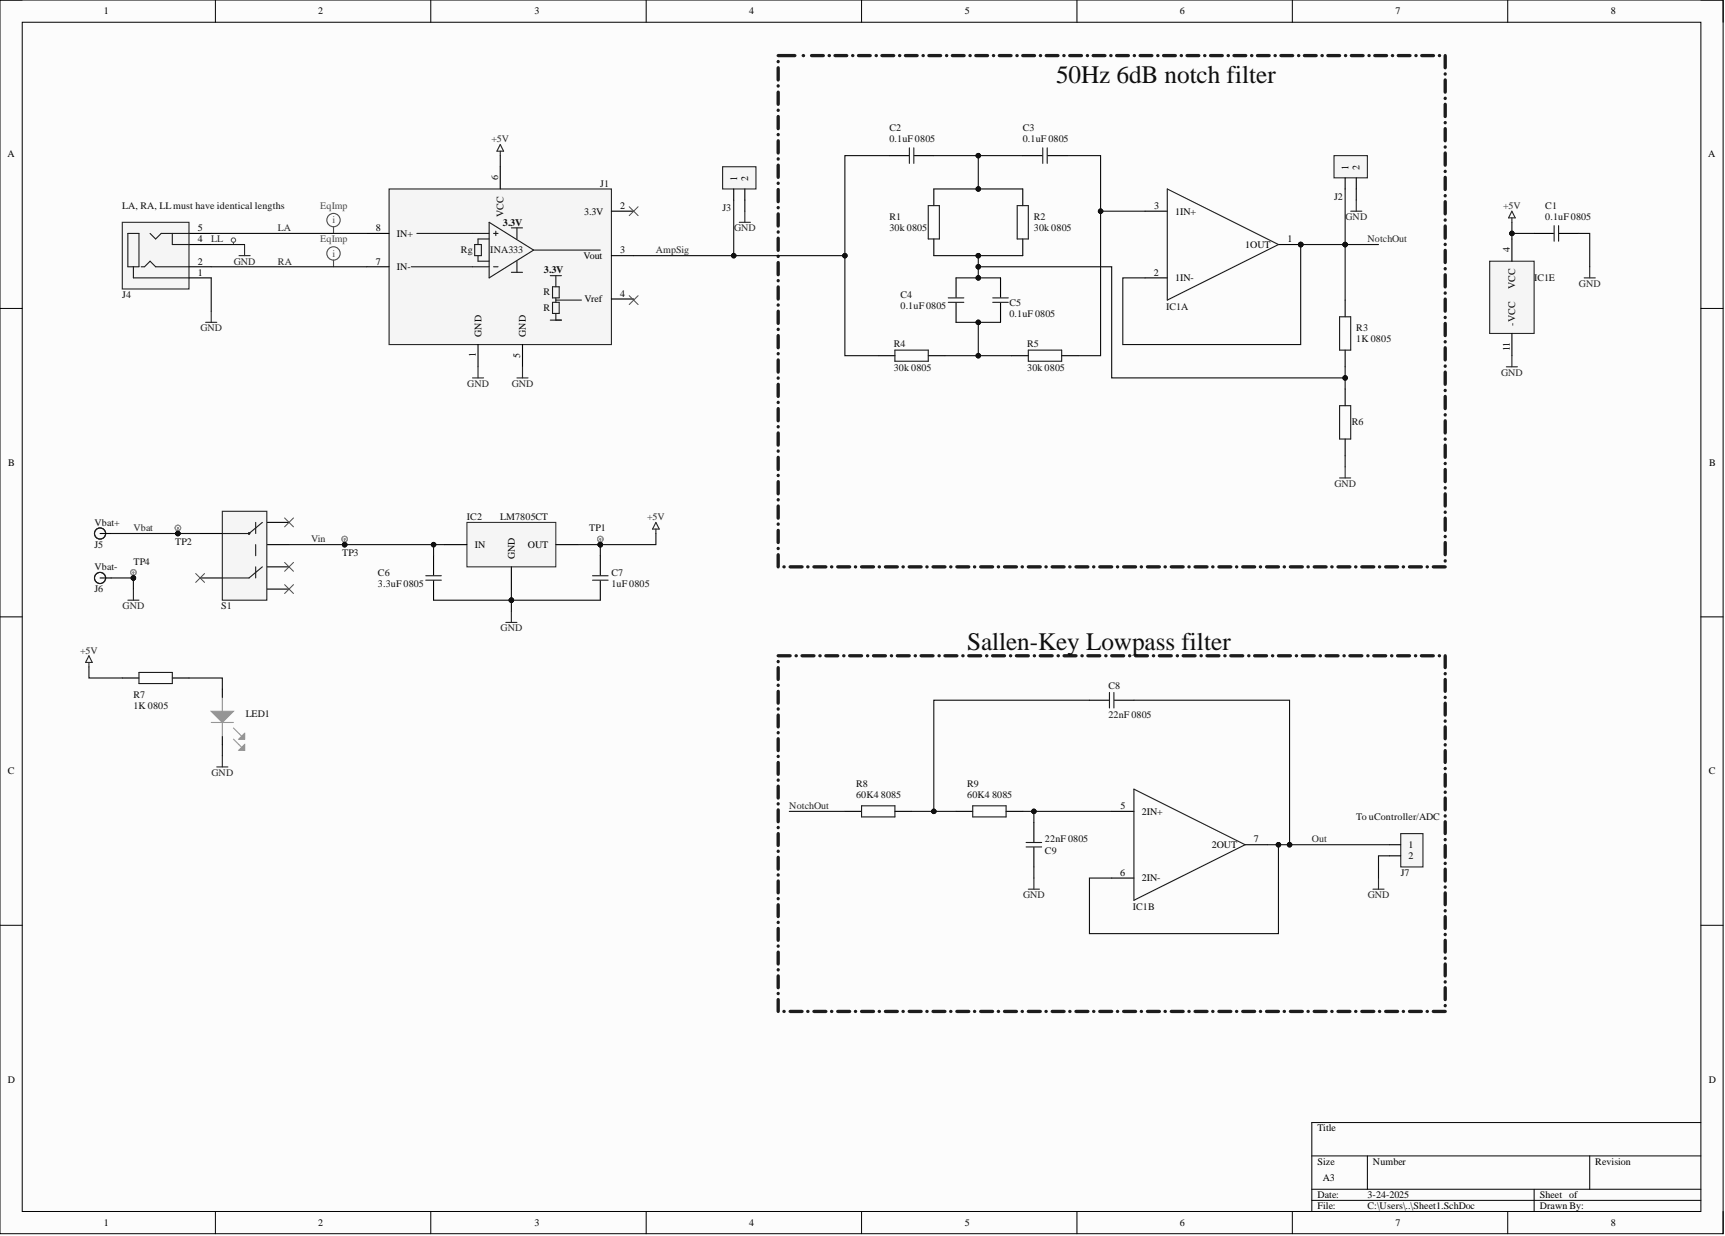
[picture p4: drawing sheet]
<svg xmlns="http://www.w3.org/2000/svg" width="393mm" height="282mm" viewBox="0 0 393 282" stroke-linecap="round" stroke-linejoin="round" font-family="sans-serif">
<defs><g id="words">
<g font-size="5.7" fill="#0e0e0e">
<text x="240.8" y="19">50Hz 6dB notch filter</text>
<text x="220.5" y="148.3">Sallen-Key Lowpass filter</text>
</g>
<g font-size="2.3">
<text x="23.7" y="3.3">1</text>
<text x="72.6" y="3.3">2</text>
<text x="121.8" y="3.3">3</text>
<text x="170.9" y="3.3">4</text>
<text x="220" y="3.3">5</text>
<text x="269" y="3.3">6</text>
<text x="318.2" y="3.3">7</text>
<text x="367.3" y="3.3">8</text>
<text x="1.7" y="35.9">A</text>
<text x="389.5" y="35.9">A</text>
<text x="113.6" y="41.1" transform="rotate(-90 113.6 41.1)">6</text>
<text x="168.1" y="41.3" transform="rotate(-90 168.1 41.3)">1</text>
<text x="170.6" y="41.3" transform="rotate(-90 170.6 41.3)">2</text>
<text x="307.5" y="38.8" transform="rotate(-90 307.5 38.8)">1</text>
<text x="310" y="38.8" transform="rotate(-90 310 38.8)">2</text>
<text x="141.5" y="47.7">2</text>
<text x="263.2" y="47.7">3</text>
<text x="45.1" y="52.7">5</text>
<text x="85.7" y="52.7">8</text>
<text x="90.5" y="54">IN+</text>
<text x="114.8" y="49.5" transform="rotate(-90 114.8 49.5)">VCC</text>
<text x="133.2" y="48.9">3.3V</text>
<text x="267.9" y="48.9">1IN+</text>
<text x="45.1" y="55.3">4</text>
<text x="133.1" y="59.1">Vout</text>
<text x="141.5" y="57.8">3</text>
<text x="283.9" y="56.5">1OUT</text>
<text x="293.5" y="55.3">1</text>
<text x="344.2" y="57.5" transform="rotate(-90 344.2 57.5)">4</text>
<text x="45.1" y="62.9">1</text>
<text x="45.1" y="60.3">2</text>
<text x="85.7" y="60.3">7</text>
<text x="90.5" y="61.6">IN-</text>
<text x="263.1" y="62.9">2</text>
<text x="267.9" y="64.1">1IN-</text>
<text x="345.5" y="66" transform="rotate(-90 345.5 66)">VCC</text>
<text x="133.3" y="68.9">Vref</text>
<text x="141.5" y="67.7">4</text>
<text x="109.8" y="76.8" transform="rotate(-90 109.8 76.8)">GND</text>
<text x="119.9" y="76.8" transform="rotate(-90 119.9 76.8)">GND</text>
<text x="345.5" y="74.3" transform="rotate(-90 345.5 74.3)">-VCC</text>
<text x="108.5" y="81.5" transform="rotate(-90 108.5 81.5)">1</text>
<text x="118.6" y="81.6" transform="rotate(-90 118.6 81.6)">5</text>
<text x="344.2" y="80.1" transform="rotate(-90 344.2 80.1)">11</text>
<text x="1.9" y="106.3">B</text>
<text x="389.7" y="106.3">B</text>
<text x="58.2" y="119.9">1</text>
<text x="58.1" y="125">3</text>
<text x="108.2" y="125">IN</text>
<text x="120.3" y="125">OUT</text>
<text x="58" y="130">4</text>
<text x="117.4" y="127.5" transform="rotate(-90 117.4 127.5)">GND</text>
<text x="1.8" y="176.6">C</text>
<text x="389.6" y="176.6">C</text>
<text x="255.5" y="184.5">5</text>
<text x="260.3" y="185.8">2IN+</text>
<text x="276.3" y="193.4">2OUT</text>
<text x="285.9" y="192.1">7</text>
<text x="321.2" y="193.4">1</text>
<text x="321.2" y="195.9">2</text>
<text x="255.4" y="199.7">6</text>
<text x="260.3" y="201">2IN-</text>
<text x="1.8" y="247">D</text>
<text x="389.6" y="247">D</text>
<text x="300.4" y="258">Title</text>
<text x="300.4" y="265.6">Size</text>
<text x="301.7" y="269.4">A3</text>
<text x="313.1" y="265.6">Number</text>
<text x="363.8" y="265.6">Revision</text>
<text x="300.4" y="273.2">Date:</text>
<text x="300.4" y="275.8">File:</text>
<text x="311.8" y="273.2">3-24-2025</text>
<text x="311.8" y="275.8">C:\Users\..\Sheet1.SchDoc</text>
<text x="351.1" y="273.2">Sheet of</text>
<text x="351.1" y="275.8">Drawn By:</text>
<text x="23.7" y="279.6">1</text>
<text x="72.6" y="279.6">2</text>
<text x="121.8" y="279.6">3</text>
<text x="170.9" y="279.6">4</text>
<text x="220" y="279.6">5</text>
<text x="269" y="279.6">6</text>
<text x="318.2" y="279.6">7</text>
<text x="367.3" y="279.6">8</text>
</g>
<g font-size="2.3" fill="#0e0e0e">
<text x="202.8" y="29.9">C2</text>
<text x="233.2" y="29.9">C3</text>
<text x="202.8" y="32.4">0.1uF 0805</text>
<text x="233.2" y="32.4">0.1uF 0805</text>
<text x="27.9" y="47.7">LA, RA, LLmust have identical lengths</text>
<text x="136.9" y="42.6">J1</text>
<text x="304.2" y="45.6">J2</text>
<text x="352.4" y="47.7">C1</text>
<text x="114.7" y="51.5">3.3V</text>
<text x="164.8" y="48.2">J3</text>
<text x="202.8" y="50.2">R1</text>
<text x="202.8" y="52.7">30k 0805</text>
<text x="235.8" y="50.2">R2</text>
<text x="235.8" y="52.7">30k 0805</text>
<text x="352.4" y="50.2">0.1uF 0805</text>
<text x="105.1" y="57.8">Rg</text>
<text x="111.8" y="57.8">INA333</text>
<text x="124" y="62.4">3.3V</text>
<text x="349.8" y="64.1">IC1E</text>
<text x="27.9" y="67.9">J4</text>
<text x="124" y="67.2">R</text>
<text x="124" y="71">R</text>
<text x="205.3" y="67.9">C4</text>
<text x="205.3" y="70.5">0.1uF 0805</text>
<text x="230.2" y="69.7">C5</text>
<text x="265.9" y="70.7">IC1A</text>
<text x="230.2" y="72.2">0.1uF 0805</text>
<text x="309.3" y="75.5">R3</text>
<text x="203.8" y="79.1">R4</text>
<text x="234.2" y="79.1">R5</text>
<text x="309.3" y="78.1">1K 0805</text>
<text x="203.8" y="84.7">30k 0805</text>
<text x="234.2" y="84.7">30k 0805</text>
<text x="308.3" y="96.8">R6</text>
<text x="21.5" y="119.9">Vbat+</text>
<text x="106.5" y="118.6">IC2</text>
<text x="114.1" y="118.6">LM7805CT</text>
<text x="21.5" y="125">J5</text>
<text x="40" y="124.2">TP2</text>
<text x="134.4" y="121.2">TP1</text>
<text x="21.5" y="130">Vbat-</text>
<text x="30.4" y="128.8">TP4</text>
<text x="78" y="126.7">TP3</text>
<text x="86.2" y="131.3">C6</text>
<text x="139.4" y="131.3">C7</text>
<text x="21.5" y="135.1">J6</text>
<text x="86.2" y="133.8">3.3uF 0805</text>
<text x="139.4" y="133.8">1uF 0805</text>
<text x="50.4" y="138.9">S1</text>
<text x="30.4" y="159.2">R7</text>
<text x="30.4" y="161.7">1K 0805</text>
<text x="252.7" y="157.2">C8</text>
<text x="56" y="163.5">LED1</text>
<text x="252.7" y="163.7">22nF 0805</text>
<text x="195.2" y="179.5">R8</text>
<text x="220.5" y="179.5">R9</text>
<text x="195.2" y="182">60K4</text>
<text x="200.9" y="182">8085</text>
<text x="220.5" y="182">60K4</text>
<text x="226.2" y="182">8085</text>
<text x="309.3" y="187.1">To uController/ADC</text>
<text x="238.3" y="194.7">C9</text>
<text x="238.3" y="192.1">22nF 0805</text>
<text x="319.4" y="199.7">J7</text>
<text x="258.3" y="207.6">IC1B</text>
</g>
<g font-size="2.3" fill="#262626">
<text x="112" y="32.4">+5V</text>
<text x="342.7" y="47.7">+5V</text>
<text x="63.4" y="52.7">LA</text>
<text x="167.4" y="52.7">GND</text>
<text x="306.8" y="50.2">GND</text>
<text x="48.2" y="55.3">LL</text>
<text x="149.6" y="57.8">AmpSig</text>
<text x="311.8" y="55.3">NotchOut</text>
<text x="53.3" y="60.3">GND</text>
<text x="63.4" y="60.3">RA</text>
<text x="360" y="65.4">GND</text>
<text x="45.7" y="75.5">GND</text>
<text x="106.6" y="88.2">GND</text>
<text x="116.7" y="88.2">GND</text>
<text x="342.3" y="85.7">GND</text>
<text x="304.3" y="111">GND</text>
<text x="147.5" y="118.6">+5V</text>
<text x="30.4" y="121.2">Vbat</text>
<text x="71" y="123.7">Vin</text>
<text x="28" y="138.9">GND</text>
<text x="114.2" y="144">GND</text>
<text x="18.3" y="149">+5V</text>
<text x="48.2" y="176.9">GND</text>
<text x="180" y="184.5">NotchOut</text>
<text x="299.1" y="192.1">Out</text>
<text x="233.3" y="204.8">GND</text>
<text x="311.9" y="204.8">GND</text>
</g>
<g font-size="2.3" fill="#4c4c4c">
<text x="73" y="47.7">EqImp</text>
<text x="75.8" y="51">i</text>
<text x="73" y="55.3">EqImp</text>
<text x="75.8" y="58.6">i</text>
</g>
</g></defs>
<path d="M0 0h392.9v281.3h-392.9z" fill-rule="evenodd" fill="#fcfcfc"/>
<path d="M0 0h392.9v281.3h-392.9z" fill="none" stroke="#000" stroke-width=".23"/>
<path d="M5.1 5.1h382.7v271.2h-382.7z" fill-rule="evenodd" fill="#fcfcfc"/>
<g fill="none" stroke="#000" stroke-width=".23">
<path d="M0 0h5.1M5.1 5.1h382.7v271.2h-382.7zM49.1 0v5.1M98.2 0v5.1M147.3 0v5.1M196.5 0v5.1M245.6 0v5.1M294.7 0v5.1M343.8 0v5.1M387.8 0h5.1v5.1M0 70.3h5.1M387.8 70.3h5.1"/>
<path d="M0 140.7h5.1M387.8 140.7h5.1M0 211h5.1M387.8 211h5.1M387.8 256h-88.7v20.3M49.1 276.3v5M98.2 276.3v5M147.3 276.3v5M196.5 276.3v5M245.6 276.3v5M294.7 276.3v5M299.1 263.6h88.7"/>
<path d="M299.1 271.2h88.7M299.1 273.7h88.7M311.8 263.6v7.6M343.8 276.3v5M349.8 271.2v5.1M362.5 263.6v7.6M392.9 276.3v5"/>
</g>
<path d="M88.7 43.1h50.7v35.5h-50.7z" fill-rule="evenodd" fill="#f5f5f5"/>
<path d="M88.7 43.1h50.7v35.5h-50.7z" fill="none" stroke="#262626" stroke-width=".25"/>
<path d="M114.1 38v5.1M83.7 53.2h5M139.4 48.2h5.1M139.4 58.3h5.1M83.7 60.8h5M109 78.6v5M119.1 78.6v5M139.4 68.2h5.1" fill="none" stroke="#000" stroke-width=".25"/>
<g fill="none" stroke="#1c1c1c" stroke-width=".25">
<path d="M95.1 53.2h16.4M108.2 55.8h1.6v2.5h-1.6zM109 58.3v1.3h2.5M111.5 54.5h-2.5v1.3M111.5 50.7l10.2 6.3-10.2 6.4zM112.6 53.2h1M113.1 52.7v1M116.6 52h2.5M117.9 52v2.5M117.9 59.6v2.5M121.7 57h15.2M93.8 60.8h17.7"/>
<path d="M112.6 60.8h1M116.6 62.1h2.5M125.5 62.9h2.5M125.5 73h2.5M126 65.4h1.5v2.5h-1.5zM126 68.9h1.5v2.6h-1.5zM126.7 62.9v2.5M126.7 67.9v1M126.7 71.5v1.5M126.7 68.4h5.9"/>
</g>
<path d="M27.9 50.7h15.2v15.2h-15.2z" fill-rule="evenodd" fill="#f5f5f5"/>
<path d="M27.9 50.7h15.2v15.2h-15.2z" fill="none" stroke="#262626" stroke-width=".25"/>
<path d="M43.1 55.8h5.1M43.1 53.2h5.1M43.1 63.4h5.1M43.1 60.8h5.1" fill="none" stroke="#000" stroke-width=".25"/>
<path d="M29.2 53.2h2.5v7.6h-2.5zM34.2 53.2l1.3 1.3 1.3-1.3h6.3M39.3 53.2v2.6h3.8M30.4 60.8v2.6h12.7M32.2 60.8h.8l1.2-1.2 1.3 1.2h7.6" fill="none" stroke="#1c1c1c" stroke-width=".25"/>
<path d="M106.5 119.1h20.2v10.2h-20.2z" fill-rule="evenodd" fill="#f5f5f5"/>
<path d="M106.5 119.1h20.2v10.2h-20.2z" fill="none" stroke="#262626" stroke-width=".23"/>
<path d="M101.4 124.2h5.1M116.6 129.3v5M126.7 124.2h5.1" fill="none" stroke="#000" stroke-width=".25"/>
<path d="M48.2 162.2h5l-2.5 2.6z" fill="#969696"/>
<path d="M50.7 159.2v3M48.2 162.2h5l-2.5 2.6zM48.2 164.8h5M50.7 164.8v3M53.2 166l2.6 2.6M54.5 168.6l1.3-1.3v1.3z" fill="none" stroke="#969696" stroke-width=".25"/>
<path d="M50.7 157.2v1.9M50.7 167.9v1.9" fill="none" stroke="#000" stroke-width=".25"/>
<path d="M54.5 168.6l1.3-1.3v1.3z" fill="#969696"/>
<path d="M53.2 168.6l2.6 2.5M54.5 168.6l1.3-1.3v1.3zM54.5 171.1l1.3-1.3v1.3z" fill="none" stroke="#969696" stroke-width=".25"/>
<path d="M54.5 171.1l1.3-1.3v1.3z" fill="#969696"/>
<path d="M54.5 171.1l1.3-1.3v1.3z" fill="none" stroke="#969696" stroke-width=".25"/>
<circle cx="296.6" cy="55.8" r=".51" fill="#0e0e0e"/>
<circle cx="296.6" cy="55.8" r=".51" fill="none" stroke="#0e0e0e" stroke-width=".23"/>
<path d="M261.1 48.2h5.1M291.5 55.8h5.1M261.1 63.4h5.1" fill="none" stroke="#000" stroke-width=".25"/>
<circle cx="296.6" cy="55.8" r=".51" fill="#0e0e0e"/>
<circle cx="296.6" cy="55.8" r=".51" fill="none" stroke="#0e0e0e" stroke-width=".23"/>
<path d="M266.2 43.1l25.3 12.7-25.3 12.6zM258.6 180l25.3 12.6-25.3 12.7z" fill="none" stroke="#1c1c1c" stroke-width=".25"/>
<path d="M253.5 185h5.1M283.9 192.6h5.1M253.5 200.2h5.1" fill="none" stroke="#000" stroke-width=".25"/>
<path d="M339.7 59.6h10.1v16.4h-10.1z" fill-rule="evenodd" fill="#f5f5f5"/>
<path d="M54.5 58.3h2.5M55.8 55.8v2.5M339.7 59.6h10.1v16.4h-10.1zM46.9 73.5h2.5M48.2 71v2.5M107.7 86.2h2.6M109 83.6v2.6M117.9 86.2h2.5M119.1 83.6v2.6" fill="none" stroke="#262626" stroke-width=".25"/>
<path d="M344.8 54.5v5.1M344.8 76v5.1M60.8 119.1h5.1M45.6 121.7h5.1M45.6 131.8h5.1M60.8 124.2h5.1M60.8 134.3h5.1M60.8 129.3h5.1" fill="none" stroke="#000" stroke-width=".25"/>
<path d="M50.7 116.6h10.1v20.3h-10.1z" fill-rule="evenodd" fill="#f5f5f5"/>
<path d="M50.7 116.6h10.1v20.3h-10.1zM29.2 136.9h2.5M30.4 134.3v2.6M116.6 139.4v2.5M115.3 141.9h2.6" fill="none" stroke="#262626" stroke-width=".25"/>
<g fill="none" stroke="#1c1c1c" stroke-width=".25">
<path d="M58.3 119.1v2.6M59.8 119.1l-3 2.6h-6.1M58.3 124.2v2.5M58.3 129.3v2.5M59.8 129.3l-3 2.5h-6.1"/>
<circle cx="22.8" cy="121.7" r="1.27"/>
<circle cx="22.8" cy="131.8" r="1.27"/>
<circle cx="56.8" cy="121.7" r=".15"/>
</g>
<path d="M64.9 118.1l2 2M66.9 118.1l-2 2M44.6 130.8l2 2M46.6 130.8l-2 2M64.9 133.3l2 2.1M64.9 128.3l2 2M66.9 133.3l-2 2.1M66.9 128.3l-2 2" fill="none" stroke="#4c4c4c" stroke-width=".23"/>
<path d="M22.8 121.7h2.5M22.8 131.8h2.5" fill="none" stroke="#000" stroke-width=".25"/>
<circle cx="40.6" cy="121.7" r=".51" fill="#0e0e0e"/>
<circle cx="40.6" cy="121.7" r=".51" fill="none" stroke="#0e0e0e" stroke-width=".23"/>
<g fill="none" stroke="#8c8c8c" stroke-width=".25">
<path d="M40.6 120.4v1.3"/>
<circle cx="40.6" cy="120.4" r=".63"/>
</g>
<circle cx="40.6" cy="121.7" r=".51" fill="#0e0e0e"/>
<circle cx="40.6" cy="121.7" r=".51" fill="none" stroke="#0e0e0e" stroke-width=".23"/>
<circle cx="40.6" cy="120.4" r=".09" fill="none" stroke="#8c8c8c" stroke-width=".25"/>
<circle cx="30.4" cy="131.8" r=".51" fill="#0e0e0e"/>
<circle cx="30.4" cy="131.8" r=".51" fill="none" stroke="#0e0e0e" stroke-width=".23"/>
<g fill="none" stroke="#8c8c8c" stroke-width=".25">
<path d="M30.4 130.5v1.3"/>
<circle cx="30.4" cy="130.5" r=".63"/>
</g>
<circle cx="30.4" cy="131.8" r=".51" fill="#0e0e0e"/>
<circle cx="30.4" cy="131.8" r=".51" fill="none" stroke="#0e0e0e" stroke-width=".23"/>
<circle cx="30.4" cy="130.5" r=".09" fill="none" stroke="#8c8c8c" stroke-width=".25"/>
<circle cx="78.6" cy="124.2" r=".51" fill="#0e0e0e"/>
<circle cx="78.6" cy="124.2" r=".51" fill="none" stroke="#0e0e0e" stroke-width=".23"/>
<g fill="none" stroke="#8c8c8c" stroke-width=".25">
<path d="M78.6 122.9v1.3"/>
<circle cx="78.6" cy="122.9" r=".63"/>
</g>
<circle cx="78.6" cy="124.2" r=".51" fill="#0e0e0e"/>
<circle cx="78.6" cy="124.2" r=".51" fill="none" stroke="#0e0e0e" stroke-width=".23"/>
<circle cx="78.6" cy="122.9" r=".09" fill="none" stroke="#8c8c8c" stroke-width=".25"/>
<path d="M98.9 126.7v4.5M98.9 132.4v4.5M136.9 126.7v4.5M136.9 132.4v4.5" fill="none" stroke="#000" stroke-width=".25"/>
<path d="M97.1 132.3h3.5M97.1 131.3h3.5M135.1 132.3h3.6M135.1 131.3h3.6" fill="none" stroke="#1c1c1c" stroke-width=".25"/>
<circle cx="136.9" cy="124.2" r=".51" fill="#0e0e0e"/>
<circle cx="136.9" cy="124.2" r=".51" fill="none" stroke="#0e0e0e" stroke-width=".23"/>
<g fill="none" stroke="#8c8c8c" stroke-width=".25">
<path d="M136.9 122.9v1.3"/>
<circle cx="136.9" cy="122.9" r=".63"/>
</g>
<circle cx="136.9" cy="124.2" r=".51" fill="#0e0e0e"/>
<circle cx="136.9" cy="124.2" r=".51" fill="none" stroke="#0e0e0e" stroke-width=".23"/>
<circle cx="136.9" cy="122.9" r=".09" fill="none" stroke="#8c8c8c" stroke-width=".25"/>
<path d="M114.1 33l.7 1.5h-1.5zM114.1 34.5v1M343.5 83.6h2.5M344.8 81.1v2.5M149.6 119.1l.7 1.6h-1.5zM149.6 120.7v1M20.3 149.5l.7 1.6h-1.5zM20.3 151.1v1M49.4 174.9h2.6M50.7 172.4v2.5" fill="none" stroke="#262626" stroke-width=".25"/>
<path d="M27.9 154.6h3.8M39.3 154.6h3.8" fill="none" stroke="#000" stroke-width=".25"/>
<path d="M31.7 153.4h7.6v2.5h-7.6z" fill="none" stroke="#1c1c1c" stroke-width=".25"/>
<path d="M164.8 38h7.6v5.1h-7.6z" fill-rule="evenodd" fill="#f5f5f5"/>
<path d="M164.8 38h7.6v5.1h-7.6zM168.6 50.7h2.5M169.8 48.2v2.5M344.8 48.2l.7 1.5h-1.5zM344.8 49.7v1M305.5 109h2.5M306.7 106.5v2.5" fill="none" stroke="#262626" stroke-width=".25"/>
<g fill="none" stroke="#000" stroke-width=".25">
<path d="M202.8 35.5h4.4M208.5 35.5h4.4M233.2 35.5h4.5M238.9 35.5h4.5M167.3 43.1v2.5M169.8 43.1v2.5M212.9 43.1v3.8M212.9 54.5v3.8M233.2 43.1v3.8M233.2 54.5v3.8M218 63.4v4.4M218 69.1v4.4"/>
<path d="M228.1 63.4v4.4M228.1 69.1v4.4M306.7 68.4v3.8M306.7 79.8v3.8M200.3 81.1h3.8M211.7 81.1h3.8M230.7 81.1h3.8M242.1 81.1h3.8M306.7 88.7v3.8M306.7 100.1v3.8"/>
</g>
<g fill="none" stroke="#1c1c1c" stroke-width=".25">
<path d="M207.4 33.7v3.6M208.4 33.7v3.6M237.8 33.7v3.6M238.8 33.7v3.6M211.7 46.9h2.5v7.6h-2.5zM231.9 46.9h2.6v7.6h-2.6zM204.1 79.8h7.6v2.6h-7.6zM216.2 68.9h3.6M216.2 67.9h3.6M226.4 68.9h3.5M226.4 67.9h3.5M234.5 79.8h7.6v2.6h-7.6z"/>
<path d="M305.5 72.2h2.5v7.6h-2.5zM305.5 92.5h2.5v7.6h-2.5z"/>
</g>
<g fill="none" stroke="#1c1c1c" stroke-width=".76">
<path d="M177.4 12.7h3.8M177.4 14v.1M177.4 15.5v2.7M177.4 19.6h.1M183.2 12.7h.1M185.1 12.7h2.6M189.1 12.7h.1M190.4 12.7h2.7M194.4 12.7h.1M195.8 12.7h2.6M199.8 12.7h.1M201.1 12.7h2.7"/>
<path d="M205.1 12.7h.1M206.5 12.7h2.6M210.5 12.7h.1M211.8 12.7h2.7M215.8 12.7h.1M217.2 12.7h2.6M221.2 12.7h.1M222.5 12.7h2.7M226.5 12.7h.1M227.9 12.7h2.6M231.9 12.7h.1M233.2 12.7h2.7"/>
<path d="M237.2 12.7h.1M238.6 12.7h2.6M242.6 12.7h.1M243.9 12.7h2.7M247.9 12.7h.1M249.3 12.7h2.7M253.3 12.7h.1M254.6 12.7h2.7M258.6 12.7h.1M260 12.7h2.7M264 12.7h.1M265.3 12.7h2.7"/>
<path d="M269.3 12.7h.1M270.7 12.7h2.7M274.7 12.7h.1M276 12.7h2.7M280 12.7h.1M281.4 12.7h2.7M285.4 12.7h.1M286.7 12.7h2.7M290.7 12.7h.1M292.1 12.7h2.7M296.1 12.7h.1M297.4 12.7h2.7"/>
<path d="M301.4 12.7h.1M302.8 12.7h2.7M306.8 12.7h.1M308.1 12.7h2.7M312.2 12.7h.1M313.5 12.7h2.7M317.5 12.7h.1M318.8 12.7h2.7M322.9 12.7h.1M324.2 12.7h2.7M328.2 12.7h.1M329.5 12.7v2.8"/>
<path d="M329.5 16.9h.1M329.5 18.2v2.8M177.4 21v2.8M177.4 25.1v.1M177.4 26.6v2.7M177.4 30.7h.1M177.4 32.1v2.8M177.4 36.2v.1M177.4 37.7v2.7M329.5 22.4v.1M329.5 23.8v2.8M329.5 27.9v.1"/>
<path d="M329.5 29.3v2.8M329.5 33.5v.1M329.5 34.9v2.8M329.5 39.1h.1M177.4 41.8h.1M177.4 43.2v2.8M177.4 47.3v.1M177.4 48.8v2.7M177.4 52.9h.1M177.4 54.3v2.8M177.4 58.4v.1M177.4 59.9v2.8"/>
<path d="M329.5 40.4v2.8M329.5 44.6v.1M329.5 46v2.8M329.5 50.2h.1M329.5 51.5v2.8M329.5 55.7v.1M329.5 57.1v2.8M177.4 64h.1M177.4 65.4v2.8M177.4 69.5v.1M177.4 71v2.8M177.4 75.1h.1"/>
<path d="M177.4 76.5v2.8M329.5 61.3h.1M329.5 62.7v2.7M329.5 66.8v.1M329.5 68.2v2.8M329.5 72.4h.1M329.5 73.8v2.7M329.5 77.9v.1M329.5 79.3v2.8M177.4 80.6v.1M177.4 82.1v2.8M177.4 86.2h.1"/>
<path d="M177.4 87.6v2.8M177.4 91.7v.1M177.4 93.2v2.8M177.4 97.3v.1M177.4 98.7v2.8M329.5 83.5h.1M329.5 84.9v2.7M329.5 89v.1M329.5 90.4v2.8M329.5 94.6h.1M329.5 96v2.7M177.4 102.8v.1"/>
<path d="M177.4 104.3v2.8M177.4 108.4v.1M177.4 109.8v2.8M177.4 113.9v.1M177.4 115.4v2.8M177.4 119.5v.1M329.5 100.1v.1M329.5 101.5v2.8M329.5 105.7h.1M329.5 107.1v2.7M329.5 111.2v.1M329.5 112.6v2.8"/>
<path d="M329.5 116.8h.1M329.5 118.2v2.7M177.4 120.9v2.8M177.4 125.1h.1M177.4 126.5v2.8M178.8 129.3h.1M180.2 129.3h2.7M184.2 129.3h.1M185.6 129.3h2.7M189.6 129.3h.1M191 129.3h2.7M195.1 129.3h.1"/>
<path d="M196.5 129.3h2.7M200.5 129.3h.1M201.9 129.3h2.7M205.9 129.3h.1M207.3 129.3h2.7M211.4 129.3h.1M212.8 129.3h2.7M216.8 129.3h.1M218.2 129.3h2.7M222.2 129.3h.1M223.6 129.3h2.7M227.6 129.3h.1"/>
<path d="M229.1 129.3h2.7M233.1 129.3h.1M234.5 129.3h2.7M238.5 129.3h.1M239.9 129.3h2.7M243.9 129.3h.1M245.4 129.3h2.7M249.4 129.3h.1M250.8 129.3h2.7M254.8 129.3h.1M256.2 129.3h2.7M260.2 129.3h.1"/>
<path d="M261.7 129.3h2.7M265.7 129.3h.1M267.1 129.3h2.7M271.1 129.3h.1M272.5 129.3h2.7M276.5 129.3h.1M277.9 129.3h2.8M282 129.3h.1M283.4 129.3h2.7M287.4 129.3h.1M288.8 129.3h2.7M292.8 129.3h.1"/>
<path d="M294.2 129.3h2.8M298.3 129.3h.1M299.7 129.3h2.7M303.7 129.3h.1M305.1 129.3h2.7M309.1 129.3h.1M310.5 129.3h2.8M314.6 129.3h.1M316 129.3h2.7M320 129.3h.1M321.4 129.3h2.7M325.4 129.3h.1"/>
<path d="M326.8 129.3h2.7M329.5 122.3v.1M329.5 123.7v2.8M329.5 127.9h.1"/>
</g>
<path d="M304.2 35.5h7.6v5.1h-7.6z" fill-rule="evenodd" fill="#f5f5f5"/>
<path d="M304.2 35.5h7.6v5.1h-7.6zM308 48.2h2.5M309.3 45.6v2.6M361.2 63.4h2.6M362.5 60.8v2.6M234.5 202.8h2.5M235.8 200.2v2.6" fill="none" stroke="#262626" stroke-width=".25"/>
<path d="M306.7 40.6v2.5M309.3 40.6v2.5M349.8 53.2h4.5M355.5 53.2h4.5M248.4 159.7h4.5M254.1 159.7h4.5M192.7 185h3.8M204.1 185h3.8M218 185h3.8M229.4 185h3.8M235.8 187.6v4.4M235.8 193.3v4.4" fill="none" stroke="#000" stroke-width=".25"/>
<path d="M354.4 51.5v3.5M355.4 51.5v3.5M253 157.9v3.6M254 157.9v3.6M196.5 183.8h7.6v2.5h-7.6zM221.8 183.8h7.6v2.5h-7.6zM234 193.1h3.5M234 192.1h3.5" fill="none" stroke="#1c1c1c" stroke-width=".25"/>
<path d="M319.4 190.1h5.1v7.6h-5.1z" fill-rule="evenodd" fill="#f5f5f5"/>
<path d="M319.4 190.1h5.1v7.6h-5.1zM313.1 202.8h2.5M314.3 200.2v2.6" fill="none" stroke="#262626" stroke-width=".25"/>
<path d="M316.9 192.6h2.5M316.9 195.2h2.5" fill="none" stroke="#000" stroke-width=".25"/>
<g fill="none" stroke="#1c1c1c" stroke-width=".76">
<path d="M177.4 149.5h2.8M177.4 150.8v.1M177.4 152.3v2.7M177.4 156.3h.1M177.4 157.7v2.7M181.5 149.5h.1M182.9 149.5h2.7M187 149.5h.1M188.3 149.5h2.7M192.4 149.5h.1M193.7 149.5h2.8M197.8 149.5h.1"/>
<path d="M199.2 149.5h2.7M203.3 149.5h.1M204.6 149.5h2.7M208.7 149.5h.1M210 149.5h2.8M214.1 149.5h.1M215.5 149.5h2.7M219.5 149.5h.1M220.9 149.5h2.7M225 149.5h.1M226.3 149.5h2.8M230.4 149.5h.1"/>
<path d="M231.8 149.5h2.7M235.8 149.5h.1M237.2 149.5h2.7M241.3 149.5h.1M242.6 149.5h2.8M246.7 149.5h.1M248.1 149.5h2.7M252.1 149.5h.1M253.5 149.5h2.7M257.6 149.5h.1M258.9 149.5h2.8M263 149.5h.1"/>
<path d="M264.4 149.5h2.7M268.4 149.5h.1M269.8 149.5h2.7M273.9 149.5h.1M275.2 149.5h2.7M279.3 149.5h.1M280.7 149.5h2.7M284.7 149.5h.1M286.1 149.5h2.7M290.2 149.5h.1M291.5 149.5h2.7M295.6 149.5h.1"/>
<path d="M297 149.5h2.7M301 149.5h.1M302.4 149.5h2.7M306.5 149.5h.1M307.8 149.5h2.7M311.9 149.5h.1M313.3 149.5h2.7M317.3 149.5h.1M318.7 149.5h2.7M322.8 149.5h.1M324.1 149.5h2.7M328.2 149.5h.1"/>
<path d="M329.5 149.5v2.8M329.5 153.6v.1M329.5 155v2.7M329.5 159v.1M177.4 161.7h.1M177.4 163.1v2.7M177.4 167.1h.1M177.4 168.5v2.7M177.4 172.5h.1M177.4 173.9v2.7M177.4 177.9h.1M177.4 179.3v2.7"/>
<path d="M329.5 160.4v2.7M329.5 164.4v.1M329.5 165.8v2.7M329.5 169.8v.1M329.5 171.2v2.7M329.5 175.2v.1M329.5 176.6v2.7M177.4 183.3h.1M177.4 184.7v2.7M177.4 188.7v.1M177.4 190.1v2.7M177.4 194.1v.1"/>
<path d="M177.4 195.5v2.7M177.4 199.5v.1M329.5 180.6v.1M329.5 182v2.7M329.5 186v.1M329.5 187.4v2.7M329.5 191.5h.1M329.5 192.8v2.7M329.5 196.9h.1M329.5 198.2v2.7M177.4 200.9v2.7M177.4 204.9v.1"/>
<path d="M177.4 206.3v2.7M177.4 210.3v.1M177.4 211.7v2.7M177.4 215.7v.1M177.4 217.1v2.7M329.5 202.3h.1M329.5 203.6v2.7M329.5 207.7h.1M329.5 209v2.7M329.5 213.1h.1M329.5 214.4v2.7M329.5 218.5v.1"/>
<path d="M329.5 219.8v2.7M177.4 221.1v.1M177.4 222.5v2.7M177.4 226.5v.1M177.4 228v2.7M178.8 230.7h.1M180.2 230.7h2.7M184.2 230.7h.1M185.6 230.7h2.7M189.6 230.7h.1M191 230.7h2.7M195.1 230.7h.1"/>
<path d="M196.5 230.7h2.7M200.5 230.7h.1M201.9 230.7h2.7M205.9 230.7h.1M207.3 230.7h2.7M211.4 230.7h.1M212.8 230.7h2.7M216.8 230.7h.1M218.2 230.7h2.7M222.2 230.7h.1M223.6 230.7h2.7M227.6 230.7h.1"/>
<path d="M229.1 230.7h2.7M233.1 230.7h.1M234.5 230.7h2.7M238.5 230.7h.1M239.9 230.7h2.7M243.9 230.7h.1M245.4 230.7h2.7M249.4 230.7h.1M250.8 230.7h2.7M254.8 230.7h.1M256.2 230.7h2.7M260.2 230.7h.1"/>
<path d="M261.7 230.7h2.7M265.7 230.7h.1M267.1 230.7h2.7M271.1 230.7h.1M272.5 230.7h2.7M276.5 230.7h.1M277.9 230.7h2.8M282 230.7h.1M283.4 230.7h2.7M287.4 230.7h.1M288.8 230.7h2.7M292.8 230.7h.1"/>
<path d="M294.2 230.7h2.8M298.3 230.7h.1M299.7 230.7h2.7M303.7 230.7h.1M305.1 230.7h2.7M309.1 230.7h.1M310.5 230.7h2.8M314.6 230.7h.1M316 230.7h2.7M320 230.7h.1M321.4 230.7h2.7M325.4 230.7h.1"/>
<path d="M326.8 230.7h2.7M329.5 223.9v.1M329.5 225.2v2.8M329.5 229.3v.1"/>
</g>
<g fill="none" stroke="#4c4c4c" stroke-width=".25">
<path d="M76 51.7v1.5M76 59.3v1.5"/>
<circle cx="76.1" cy="50.2" r="1.52"/>
<circle cx="76.1" cy="57.8" r="1.52"/>
</g>
<g fill="none" stroke="#4c4c4c" stroke-width=".23">
<path d="M53.2 55.3v.5M143.5 47.1l2 2.1M145.5 47.1l-2 2.1M143.5 67.4l2 2.1M145.5 67.4l-2 2.1"/>
<circle cx="53.2" cy="54.8" r=".51"/>
</g>
<path d="M48.2 53.2h35.5M48.2 55.8h7.6M48.2 60.8h35.5M48.2 63.4v7.6M65.9 124.2h35.5" fill="none" stroke="#0e0e0e" stroke-width=".25"/>
<circle cx="78.6" cy="124.2" r=".51" fill="#0e0e0e"/>
<circle cx="78.6" cy="124.2" r=".51" fill="none" stroke="#0e0e0e" stroke-width=".23"/>
<circle cx="98.9" cy="124.2" r=".51" fill="#0e0e0e"/>
<circle cx="98.9" cy="124.2" r=".51" fill="none" stroke="#0e0e0e" stroke-width=".23"/>
<path d="M25.3 131.8h5.1v2.5" fill="none" stroke="#0e0e0e" stroke-width=".25"/>
<circle cx="30.4" cy="131.8" r=".51" fill="#0e0e0e"/>
<circle cx="30.4" cy="131.8" r=".51" fill="none" stroke="#0e0e0e" stroke-width=".23"/>
<path d="M25.3 121.7h20.3" fill="none" stroke="#0e0e0e" stroke-width=".25"/>
<circle cx="40.6" cy="121.7" r=".51" fill="#0e0e0e"/>
<circle cx="40.6" cy="121.7" r=".51" fill="none" stroke="#0e0e0e" stroke-width=".23"/>
<path d="M116.6 134.3v5.1" fill="none" stroke="#0e0e0e" stroke-width=".25"/>
<circle cx="116.6" cy="136.9" r=".51" fill="#0e0e0e"/>
<circle cx="116.6" cy="136.9" r=".51" fill="none" stroke="#0e0e0e" stroke-width=".23"/>
<path d="M98.9 124.2v2.5" fill="none" stroke="#0e0e0e" stroke-width=".25"/>
<circle cx="98.9" cy="124.2" r=".51" fill="#0e0e0e"/>
<circle cx="98.9" cy="124.2" r=".51" fill="none" stroke="#0e0e0e" stroke-width=".23"/>
<path d="M98.9 136.9h17.7" fill="none" stroke="#0e0e0e" stroke-width=".25"/>
<circle cx="116.6" cy="136.9" r=".51" fill="#0e0e0e"/>
<circle cx="116.6" cy="136.9" r=".51" fill="none" stroke="#0e0e0e" stroke-width=".23"/>
<path d="M131.8 124.2h5.1v2.5" fill="none" stroke="#0e0e0e" stroke-width=".25"/>
<circle cx="136.9" cy="124.2" r=".51" fill="#0e0e0e"/>
<circle cx="136.9" cy="124.2" r=".51" fill="none" stroke="#0e0e0e" stroke-width=".23"/>
<path d="M116.6 136.9h20.3" fill="none" stroke="#0e0e0e" stroke-width=".25"/>
<circle cx="116.6" cy="136.9" r=".51" fill="#0e0e0e"/>
<circle cx="116.6" cy="136.9" r=".51" fill="none" stroke="#0e0e0e" stroke-width=".23"/>
<path d="M149.6 121.7v2.5h-12.7" fill="none" stroke="#0e0e0e" stroke-width=".25"/>
<circle cx="136.9" cy="124.2" r=".51" fill="#0e0e0e"/>
<circle cx="136.9" cy="124.2" r=".51" fill="none" stroke="#0e0e0e" stroke-width=".23"/>
<path d="M114.1 35.5v2.5M167.3 45.6v12.7h-22.8M20.3 152.1v2.5h7.6M43.1 154.6h7.6v2.6M50.7 169.8v2.6" fill="none" stroke="#0e0e0e" stroke-width=".25"/>
<circle cx="167.3" cy="58.3" r=".51" fill="#0e0e0e"/>
<circle cx="167.3" cy="58.3" r=".51" fill="none" stroke="#0e0e0e" stroke-width=".23"/>
<path d="M169.8 45.6v2.6M344.8 50.7v3.8" fill="none" stroke="#0e0e0e" stroke-width=".25"/>
<circle cx="344.8" cy="53.2" r=".51" fill="#0e0e0e"/>
<circle cx="344.8" cy="53.2" r=".51" fill="none" stroke="#0e0e0e" stroke-width=".23"/>
<path d="M296.6 55.8v22.8h-40.6v-15.2h5.1" fill="none" stroke="#0e0e0e" stroke-width=".25"/>
<circle cx="296.6" cy="55.8" r=".51" fill="#0e0e0e"/>
<circle cx="296.6" cy="55.8" r=".51" fill="none" stroke="#0e0e0e" stroke-width=".23"/>
<path d="M212.9 35.5h10.2v7.6h-10.2" fill="none" stroke="#0e0e0e" stroke-width=".25"/>
<circle cx="223.1" cy="43.1" r=".51" fill="#0e0e0e"/>
<circle cx="223.1" cy="43.1" r=".51" fill="none" stroke="#0e0e0e" stroke-width=".23"/>
<circle cx="223.1" cy="35.5" r=".51" fill="#0e0e0e"/>
<circle cx="223.1" cy="35.5" r=".51" fill="none" stroke="#0e0e0e" stroke-width=".23"/>
<path d="M223.1 35.5h10.1" fill="none" stroke="#0e0e0e" stroke-width=".25"/>
<circle cx="223.1" cy="35.5" r=".51" fill="#0e0e0e"/>
<circle cx="223.1" cy="35.5" r=".51" fill="none" stroke="#0e0e0e" stroke-width=".23"/>
<path d="M223.1 43.1h10.1" fill="none" stroke="#0e0e0e" stroke-width=".25"/>
<circle cx="223.1" cy="43.1" r=".51" fill="#0e0e0e"/>
<circle cx="223.1" cy="43.1" r=".51" fill="none" stroke="#0e0e0e" stroke-width=".23"/>
<path d="M212.9 58.3h20.3" fill="none" stroke="#0e0e0e" stroke-width=".25"/>
<circle cx="223.1" cy="58.3" r=".51" fill="#0e0e0e"/>
<circle cx="223.1" cy="58.3" r=".51" fill="none" stroke="#0e0e0e" stroke-width=".23"/>
<path d="M218 63.4h10.1" fill="none" stroke="#0e0e0e" stroke-width=".25"/>
<circle cx="223.1" cy="63.4" r=".51" fill="#0e0e0e"/>
<circle cx="223.1" cy="63.4" r=".51" fill="none" stroke="#0e0e0e" stroke-width=".23"/>
<path d="M223.1 58.3v5.1" fill="none" stroke="#0e0e0e" stroke-width=".25"/>
<circle cx="223.1" cy="63.4" r=".51" fill="#0e0e0e"/>
<circle cx="223.1" cy="63.4" r=".51" fill="none" stroke="#0e0e0e" stroke-width=".23"/>
<circle cx="223.1" cy="60.8" r=".51" fill="#0e0e0e"/>
<circle cx="223.1" cy="60.8" r=".51" fill="none" stroke="#0e0e0e" stroke-width=".23"/>
<circle cx="223.1" cy="58.3" r=".51" fill="#0e0e0e"/>
<circle cx="223.1" cy="58.3" r=".51" fill="none" stroke="#0e0e0e" stroke-width=".23"/>
<path d="M218 73.5h10.1" fill="none" stroke="#0e0e0e" stroke-width=".25"/>
<circle cx="223.1" cy="73.5" r=".51" fill="#0e0e0e"/>
<circle cx="223.1" cy="73.5" r=".51" fill="none" stroke="#0e0e0e" stroke-width=".23"/>
<path d="M215.5 81.1h15.2" fill="none" stroke="#0e0e0e" stroke-width=".25"/>
<circle cx="223.1" cy="81.1" r=".51" fill="#0e0e0e"/>
<circle cx="223.1" cy="81.1" r=".51" fill="none" stroke="#0e0e0e" stroke-width=".23"/>
<path d="M223.1 73.5v7.6" fill="none" stroke="#0e0e0e" stroke-width=".25"/>
<circle cx="223.1" cy="81.1" r=".51" fill="#0e0e0e"/>
<circle cx="223.1" cy="81.1" r=".51" fill="none" stroke="#0e0e0e" stroke-width=".23"/>
<circle cx="223.1" cy="73.5" r=".51" fill="#0e0e0e"/>
<circle cx="223.1" cy="73.5" r=".51" fill="none" stroke="#0e0e0e" stroke-width=".23"/>
<path d="M202.8 35.5h-10.1v45.6h7.6" fill="none" stroke="#0e0e0e" stroke-width=".25"/>
<circle cx="192.7" cy="58.3" r=".51" fill="#0e0e0e"/>
<circle cx="192.7" cy="58.3" r=".51" fill="none" stroke="#0e0e0e" stroke-width=".23"/>
<path d="M243.4 35.5h7.6v45.6h-5.1" fill="none" stroke="#0e0e0e" stroke-width=".25"/>
<circle cx="251" cy="48.2" r=".51" fill="#0e0e0e"/>
<circle cx="251" cy="48.2" r=".51" fill="none" stroke="#0e0e0e" stroke-width=".23"/>
<path d="M251 48.2h10.1" fill="none" stroke="#0e0e0e" stroke-width=".25"/>
<circle cx="251" cy="48.2" r=".51" fill="#0e0e0e"/>
<circle cx="251" cy="48.2" r=".51" fill="none" stroke="#0e0e0e" stroke-width=".23"/>
<path d="M167.3 58.3h25.4" fill="none" stroke="#0e0e0e" stroke-width=".25"/>
<circle cx="167.3" cy="58.3" r=".51" fill="#0e0e0e"/>
<circle cx="167.3" cy="58.3" r=".51" fill="none" stroke="#0e0e0e" stroke-width=".23"/>
<circle cx="192.7" cy="58.3" r=".51" fill="#0e0e0e"/>
<circle cx="192.7" cy="58.3" r=".51" fill="none" stroke="#0e0e0e" stroke-width=".23"/>
<path d="M296.6 55.8h17.7" fill="none" stroke="#0e0e0e" stroke-width=".25"/>
<circle cx="296.6" cy="55.8" r=".51" fill="#0e0e0e"/>
<circle cx="296.6" cy="55.8" r=".51" fill="none" stroke="#0e0e0e" stroke-width=".23"/>
<circle cx="306.7" cy="55.8" r=".51" fill="#0e0e0e"/>
<circle cx="306.7" cy="55.8" r=".51" fill="none" stroke="#0e0e0e" stroke-width=".23"/>
<path d="M306.7 83.6v5.1" fill="none" stroke="#0e0e0e" stroke-width=".25"/>
<circle cx="306.7" cy="86.2" r=".51" fill="#0e0e0e"/>
<circle cx="306.7" cy="86.2" r=".51" fill="none" stroke="#0e0e0e" stroke-width=".23"/>
<path d="M306.7 55.8v12.6" fill="none" stroke="#0e0e0e" stroke-width=".25"/>
<circle cx="306.7" cy="55.8" r=".51" fill="#0e0e0e"/>
<circle cx="306.7" cy="55.8" r=".51" fill="none" stroke="#0e0e0e" stroke-width=".23"/>
<path d="M223.1 60.8h30.4v25.4h53.2" fill="none" stroke="#0e0e0e" stroke-width=".25"/>
<circle cx="223.1" cy="60.8" r=".51" fill="#0e0e0e"/>
<circle cx="223.1" cy="60.8" r=".51" fill="none" stroke="#0e0e0e" stroke-width=".23"/>
<circle cx="306.7" cy="86.2" r=".51" fill="#0e0e0e"/>
<circle cx="306.7" cy="86.2" r=".51" fill="none" stroke="#0e0e0e" stroke-width=".23"/>
<path d="M306.7 43.1v12.7M306.7 103.9v2.6" fill="none" stroke="#0e0e0e" stroke-width=".25"/>
<circle cx="306.7" cy="55.8" r=".51" fill="#0e0e0e"/>
<circle cx="306.7" cy="55.8" r=".51" fill="none" stroke="#0e0e0e" stroke-width=".23"/>
<path d="M309.3 43.1v2.5M207.9 185h10.1" fill="none" stroke="#0e0e0e" stroke-width=".25"/>
<circle cx="212.9" cy="185" r=".51" fill="#0e0e0e"/>
<circle cx="212.9" cy="185" r=".51" fill="none" stroke="#0e0e0e" stroke-width=".23"/>
<path d="M248.4 159.7h-35.5v25.3" fill="none" stroke="#0e0e0e" stroke-width=".25"/>
<circle cx="212.9" cy="185" r=".51" fill="#0e0e0e"/>
<circle cx="212.9" cy="185" r=".51" fill="none" stroke="#0e0e0e" stroke-width=".23"/>
<path d="M233.2 185h2.6v2.6" fill="none" stroke="#0e0e0e" stroke-width=".25"/>
<circle cx="235.8" cy="185" r=".51" fill="#0e0e0e"/>
<circle cx="235.8" cy="185" r=".51" fill="none" stroke="#0e0e0e" stroke-width=".23"/>
<path d="M235.8 185h17.7" fill="none" stroke="#0e0e0e" stroke-width=".25"/>
<circle cx="235.8" cy="185" r=".51" fill="#0e0e0e"/>
<circle cx="235.8" cy="185" r=".51" fill="none" stroke="#0e0e0e" stroke-width=".23"/>
<path d="M258.6 159.7h35.5v32.9h-5.1" fill="none" stroke="#0e0e0e" stroke-width=".25"/>
<circle cx="294.1" cy="192.6" r=".51" fill="#0e0e0e"/>
<circle cx="294.1" cy="192.6" r=".51" fill="none" stroke="#0e0e0e" stroke-width=".23"/>
<circle cx="291.5" cy="192.6" r=".51" fill="#0e0e0e"/>
<circle cx="291.5" cy="192.6" r=".51" fill="none" stroke="#0e0e0e" stroke-width=".23"/>
<path d="M344.8 53.2h5" fill="none" stroke="#0e0e0e" stroke-width=".25"/>
<circle cx="344.8" cy="53.2" r=".51" fill="#0e0e0e"/>
<circle cx="344.8" cy="53.2" r=".51" fill="none" stroke="#0e0e0e" stroke-width=".23"/>
<path d="M360 53.2h2.5v7.6M235.8 197.7v2.5M291.5 192.6v20.3h-43.1v-12.7h5.1" fill="none" stroke="#0e0e0e" stroke-width=".25"/>
<circle cx="291.5" cy="192.6" r=".51" fill="#0e0e0e"/>
<circle cx="291.5" cy="192.6" r=".51" fill="none" stroke="#0e0e0e" stroke-width=".23"/>
<path d="M294.1 192.6h22.8" fill="none" stroke="#0e0e0e" stroke-width=".25"/>
<circle cx="294.1" cy="192.6" r=".51" fill="#0e0e0e"/>
<circle cx="294.1" cy="192.6" r=".51" fill="none" stroke="#0e0e0e" stroke-width=".23"/>
<path d="M180 185h12.7M316.9 195.2h-2.6v5" fill="none" stroke="#0e0e0e" stroke-width=".25"/>
<use href="#words"/>
</svg>
